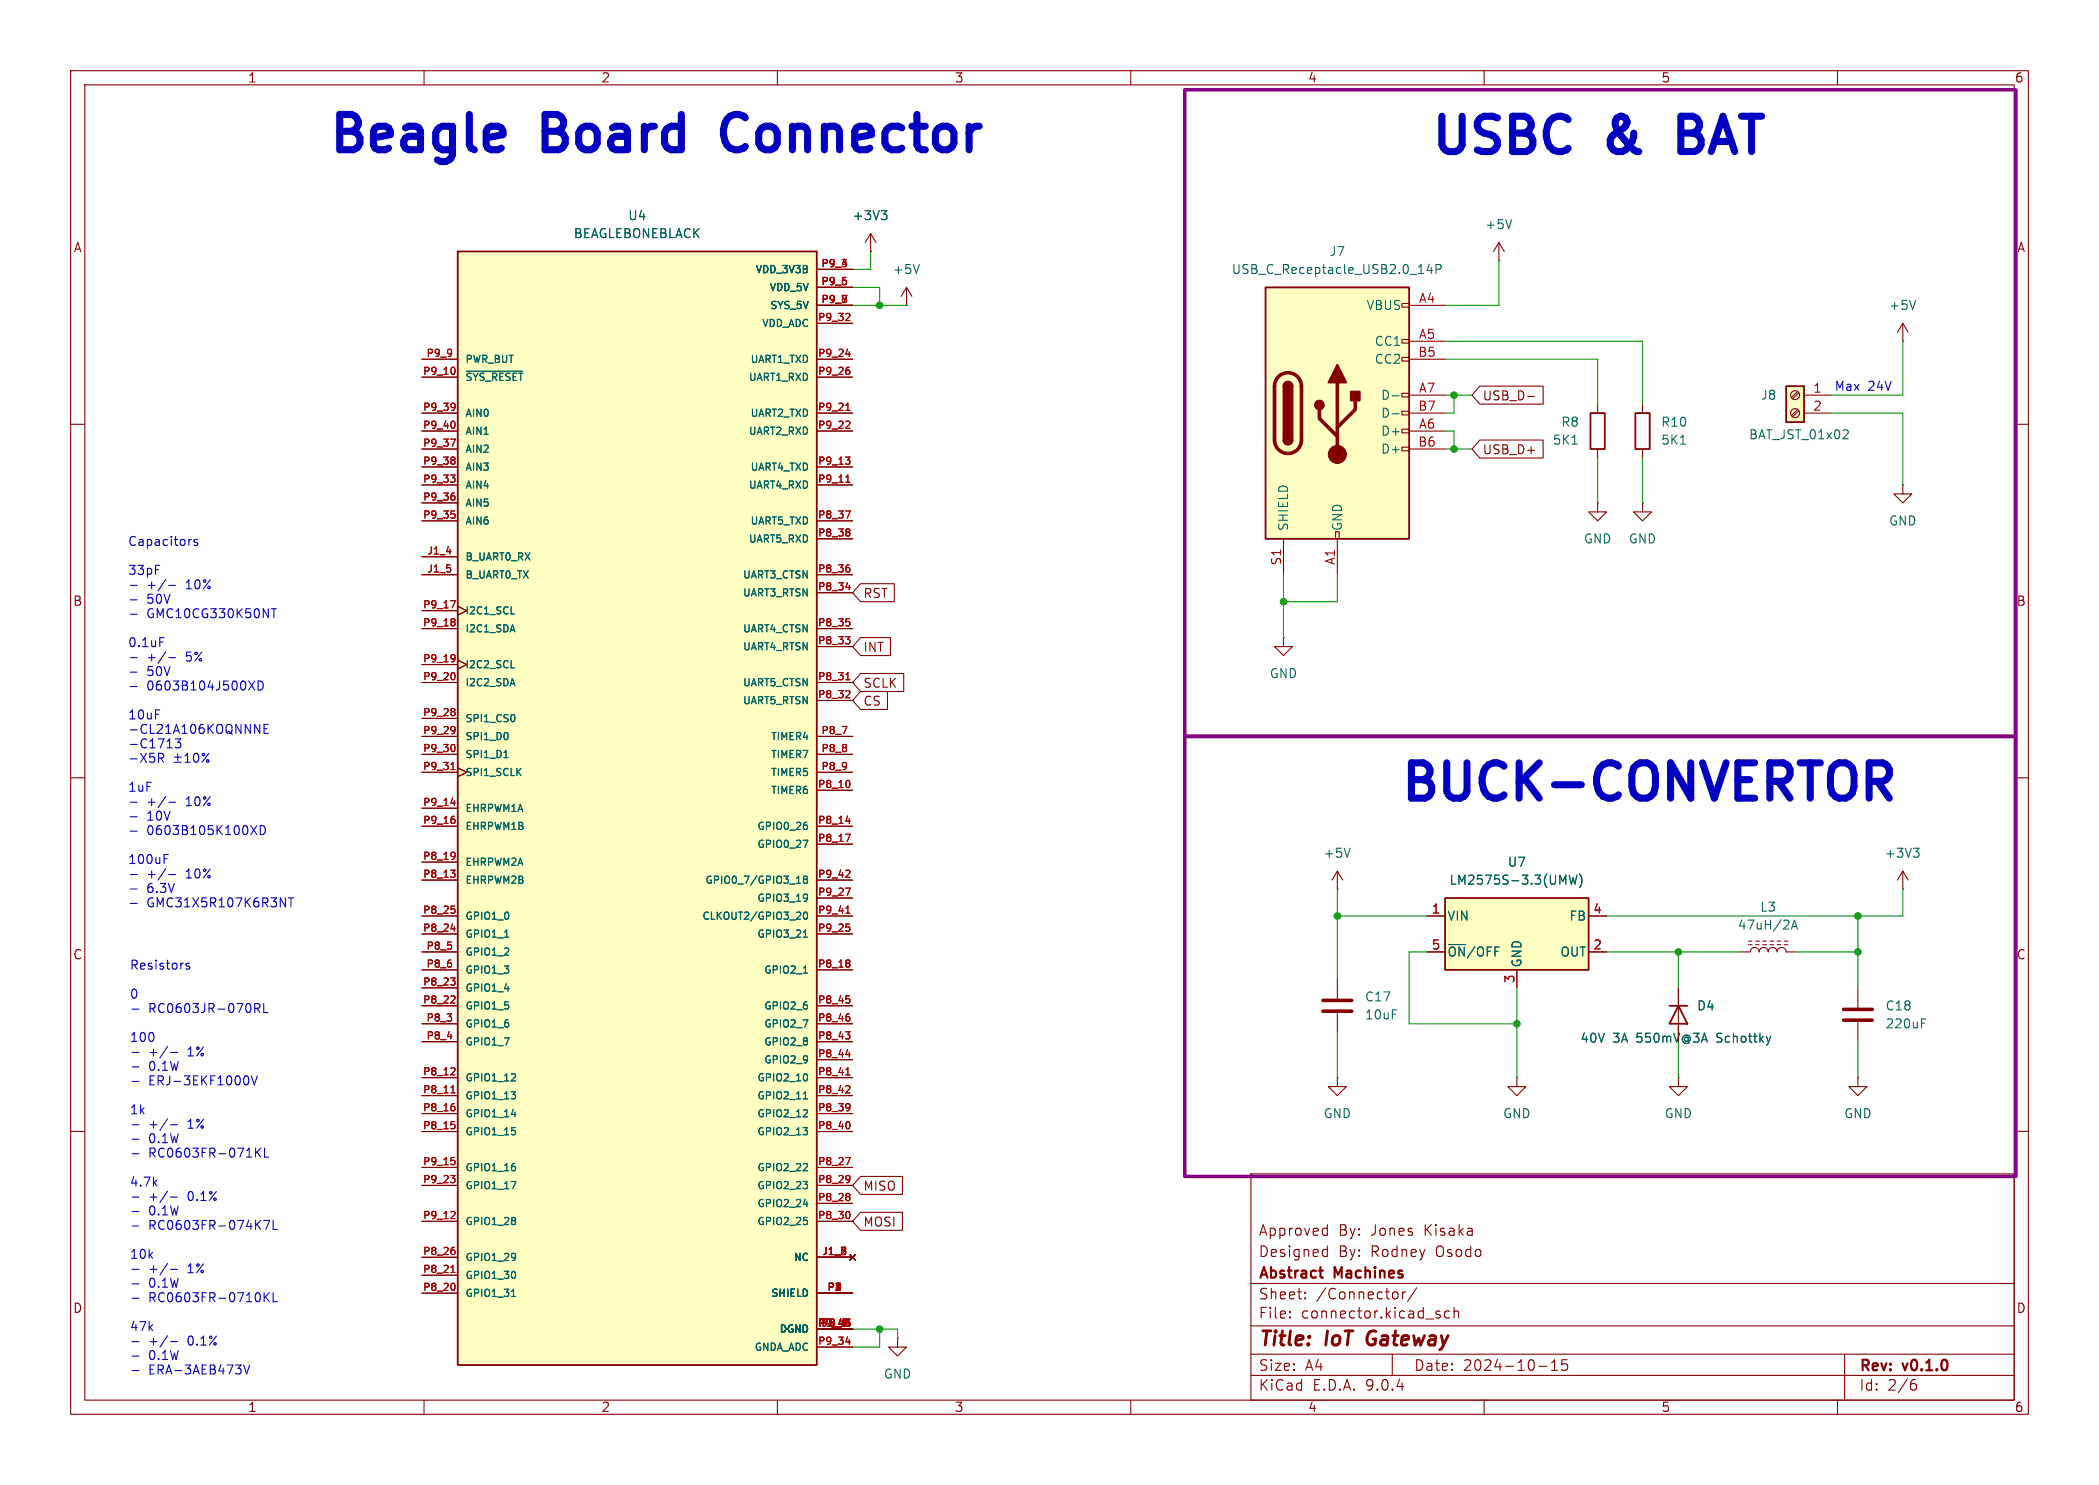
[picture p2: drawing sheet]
<svg xmlns="http://www.w3.org/2000/svg" width="297mm" height="210mm" viewBox="0 0 297 210" stroke-linecap="round" stroke-linejoin="round" font-family="sans-serif">
<defs><g id="words">
<g font-size="7" fill="#0000c2">
<text x="46.2" y="21.8">Beagle</text>
<text x="77.3" y="21.8">Board</text>
<text x="104.8" y="21.8">Connector</text>
<text x="202.2" y="22.1">USBC</text>
<text x="228" y="22.1">&amp;</text>
<text x="240" y="22.1">BAT</text>
<text x="197.9" y="113.5">BUCK-CONVERTOR</text>
</g>
<g font-size="2.8" fill="#840000">
<text x="178" y="190.9">Title:</text>
<text x="187.7" y="190.9">IoT</text>
<text x="194.3" y="190.9">Gateway</text>
</g>
<g font-size="2.1" fill="#840000">
<text x="178" y="178">Designed</text>
<text x="178" y="175">Approved</text>
<text x="189.4" y="178">By:</text>
<text x="189.4" y="175">By:</text>
<text x="194" y="178">Rodney</text>
<text x="194" y="175">Jones</text>
<text x="201.7" y="175">Kisaka</text>
<text x="203.3" y="178">Osodo</text>
<text x="178" y="184">Sheet:</text>
<text x="178" y="181.2">Abstract</text>
<text x="186.2" y="184">/Connector/</text>
<text x="188.9" y="181.2">Machines</text>
<text x="178" y="186.7">File:</text>
<text x="184.1" y="186.7">connector.kicad_sch</text>
<text x="178" y="196.9">KiCad</text>
<text x="178" y="194.1">Size:</text>
<text x="184.7" y="194.1">A4</text>
<text x="185.7" y="196.9">E.D.A.</text>
<text x="193.3" y="196.9">9.0.4</text>
<text x="200" y="194.1">Date:</text>
<text x="207" y="194.1">2024-10-15</text>
<text x="263" y="194.3">Rev:</text>
<text x="263" y="196.9">Id:</text>
<text x="267.1" y="196.9">2/6</text>
<text x="269.4" y="194.3">v0.1.0</text>
</g>
<g font-size="1.8" fill="#840000">
<text x="35" y="11.9">1</text>
<text x="85" y="11.9">2</text>
<text x="135" y="11.9">3</text>
<text x="185" y="11.9">4</text>
<text x="235" y="11.9">5</text>
<text x="285" y="11.9">6</text>
<text x="10.3" y="35.9">A</text>
<text x="285.3" y="35.9">A</text>
<text x="209.7" y="56.8">USB_D-</text>
<text x="209.7" y="64.5">USB_D+</text>
<text x="10.3" y="85.9">B</text>
<text x="122.1" y="84.8">RST</text>
<text x="285.3" y="85.9">B</text>
<text x="122.1" y="92.4">INT</text>
<text x="122.1" y="100">CS</text>
<text x="122.1" y="97.5">SCLK</text>
<text x="10.3" y="135.9">C</text>
<text x="285.3" y="135.9">C</text>
<text x="122.1" y="173.7">MOSI</text>
<text x="122.1" y="168.6">MISO</text>
<text x="10.3" y="185.9">D</text>
<text x="285.3" y="185.9">D</text>
<text x="35" y="199.9">1</text>
<text x="85" y="199.9">2</text>
<text x="135" y="199.9">3</text>
<text x="185" y="199.9">4</text>
<text x="235" y="199.9">5</text>
<text x="285" y="199.9">6</text>
</g>
<g font-size="1.8" fill="#006464">
<text x="81.1" y="33.9">BEAGLEBONEBLACK</text>
<text x="88.8" y="31.3">U4</text>
<text x="120.5" y="31.3">+3V3</text>
<text x="210.1" y="32.6">+5V</text>
<text x="126.2" y="39">+5V</text>
<text x="174.2" y="39">USB_C_Receptacle_USB2.0_14P</text>
<text x="188" y="36.4">J7</text>
<text x="193.3" y="44">VBUS</text>
<text x="267.2" y="44">+5V</text>
<text x="194.4" y="49.1">CC1</text>
<text x="194.4" y="51.7">CC2</text>
<text x="195.3" y="56.7">D-</text>
<text x="195.3" y="59.3">D-</text>
<text x="249.1" y="56.7">J8</text>
<text x="195.3" y="61.8">D+</text>
<text x="195.3" y="64.4">D+</text>
<text x="219.6" y="63.1">5K1</text>
<text x="220.8" y="60.6">R8</text>
<text x="235" y="60.6">R10</text>
<text x="235" y="63.1">5K1</text>
<text x="247.4" y="62.3">BAT_JST_01x02</text>
<text x="182.5" y="75.2" transform="rotate(-90 182.5 75.2)">SHIELD</text>
<text x="190.1" y="75.2" transform="rotate(-90 190.1 75.2)">GND</text>
<text x="224" y="77.1">GND</text>
<text x="230.4" y="77.1">GND</text>
<text x="267.2" y="74.5">GND</text>
<text x="179.6" y="96.1">GND</text>
<text x="187.2" y="121.5">+5V</text>
<text x="205" y="125.3">LM2575S-3.3(UMW)</text>
<text x="213.3" y="122.8">U7</text>
<text x="266.6" y="121.5">+3V3</text>
<text x="204.7" y="130.4">VIN</text>
<text x="222" y="130.4">FB</text>
<text x="245.8" y="131.7">47uH/2A</text>
<text x="249" y="129.1">L3</text>
<text x="204.7" y="135.5">~{ON}/OFF</text>
<text x="215.5" y="136.9" transform="rotate(-90 215.5 136.9)">GND</text>
<text x="220.7" y="135.5">OUT</text>
<text x="193" y="141.8">C17</text>
<text x="240" y="143.1">D4</text>
<text x="266.7" y="143.1">C18</text>
<text x="193" y="144.4">10uF</text>
<text x="223.5" y="147.7">40V</text>
<text x="228.2" y="147.7">3A</text>
<text x="231.7" y="147.7">550mV@3A</text>
<text x="243.2" y="147.7">Schottky</text>
<text x="266.7" y="145.6">220uF</text>
<text x="187.2" y="158.3">GND</text>
<text x="212.6" y="158.3">GND</text>
<text x="235.5" y="158.3">GND</text>
<text x="260.9" y="158.3">GND</text>
<text x="125" y="195.2">GND</text>
</g>
<g font-size="1.8" fill="#a90000">
<text x="200.7" y="42.9">A4</text>
<text x="200.6" y="50.5">B5</text>
<text x="200.7" y="48">A5</text>
<text x="200.6" y="58.2">B7</text>
<text x="200.7" y="55.6">A7</text>
<text x="256.5" y="55.6">1</text>
<text x="256.5" y="58.2">2</text>
<text x="200.6" y="63.2">B6</text>
<text x="200.7" y="60.7">A6</text>
<text x="181.4" y="80.1" transform="rotate(-90 181.4 80.1)">S1</text>
<text x="189" y="80" transform="rotate(-90 189 80)">A1</text>
<text x="202.5" y="129.3">1</text>
<text x="225.4" y="129.3">4</text>
<text x="202.5" y="134.4">5</text>
<text x="225.4" y="134.4">2</text>
<text x="214.4" y="139.1" transform="rotate(-90 214.4 139.1)">3</text>
</g>
<g font-size="1.8" fill="#0000c2">
<text x="259.5" y="55.5">Max</text>
<text x="264.3" y="55.5">24V</text>
<text x="18" y="77.4">Capacitors</text>
<text x="18" y="81.5">33pF</text>
<text x="20.8" y="83.6">+/-</text>
<text x="26.4" y="83.6">10%</text>
<text x="20.8" y="85.6">50V</text>
<text x="20.8" y="87.6">GMC10CG330K50NT</text>
<text x="18" y="91.7">0.1uF</text>
<text x="20.8" y="93.8">+/-</text>
<text x="20.8" y="95.8">50V</text>
<text x="26.4" y="93.8">5%</text>
<text x="18" y="102">10uF</text>
<text x="20.8" y="97.9">0603B104J500XD</text>
<text x="18" y="104">-CL21A106KOQNNNE</text>
<text x="18" y="106">-C1713</text>
<text x="18" y="108.1">-X5R</text>
<text x="18" y="112.2">1uF</text>
<text x="20.8" y="114.2">+/-</text>
<text x="20.8" y="116.3">10V</text>
<text x="20.8" y="118.3">0603B105K100XD</text>
<text x="26.4" y="114.2">10%</text>
<text x="18" y="122.4">100uF</text>
<text x="20.8" y="124.4">+/-</text>
<text x="26.4" y="124.4">10%</text>
<text x="20.8" y="126.5">6.3V</text>
<text x="20.8" y="128.5">GMC31X5R107K6R3NT</text>
<text x="18.3" y="137.3">Resistors</text>
<text x="18.3" y="141.4">0</text>
<text x="21" y="143.5">RC0603JR-070RL</text>
<text x="18.3" y="147.6">100</text>
<text x="21" y="149.6">+/-</text>
<text x="26.7" y="149.6">1%</text>
<text x="21" y="151.7">0.1W</text>
<text x="21" y="153.7">ERJ-3EKF1000V</text>
<text x="18.3" y="157.8">1k</text>
<text x="21" y="159.8">+/-</text>
<text x="21" y="161.9">0.1W</text>
<text x="26.7" y="159.8">1%</text>
<text x="21" y="163.9">RC0603FR-071KL</text>
<text x="18.3" y="168">4.7k</text>
<text x="21" y="170.1">+/-</text>
<text x="21" y="172.1">0.1W</text>
<text x="26.7" y="170.1">0.1%</text>
<text x="18.3" y="178.2">10k</text>
<text x="21" y="174.1">RC0603FR-074K7L</text>
<text x="21" y="180.3">+/-</text>
<text x="21" y="182.3">0.1W</text>
<text x="21" y="184.4">RC0603FR-0710KL</text>
<text x="26.7" y="180.3">1%</text>
<text x="18.3" y="188.5">47k</text>
<text x="21" y="190.5">+/-</text>
<text x="26.7" y="190.5">0.1%</text>
<text x="21" y="192.5">0.1W</text>
<text x="21" y="194.6">ERA-3AEB473V</text>
</g>
<g font-size="1.4" fill="#006464">
<text x="106.8" y="38.8">VDD_3V3B</text>
<text x="108.8" y="41.4">VDD_5V</text>
<text x="107.7" y="46.5">VDD_ADC</text>
<text x="108.9" y="43.9">SYS_5V</text>
<text x="65.8" y="51.5">PWR_BUT</text>
<text x="106.1" y="51.5">UART1_TXD</text>
<text x="65.8" y="54.1">~{SYS_RESET}</text>
<text x="65.8" y="59.2">AIN0</text>
<text x="105.8" y="54.1">UART1_RXD</text>
<text x="106.1" y="59.2">UART2_TXD</text>
<text x="65.8" y="61.7">AIN1</text>
<text x="65.8" y="64.2">AIN2</text>
<text x="105.8" y="61.7">UART2_RXD</text>
<text x="65.8" y="66.8">AIN3</text>
<text x="65.8" y="69.3">AIN4</text>
<text x="65.8" y="71.9">AIN5</text>
<text x="105.8" y="69.3">UART4_RXD</text>
<text x="106.1" y="66.8">UART4_TXD</text>
<text x="65.8" y="74.4">AIN6</text>
<text x="105.8" y="76.9">UART5_RXD</text>
<text x="106.1" y="74.4">UART5_TXD</text>
<text x="65.8" y="79.5">B_UART0_RX</text>
<text x="65.8" y="82">B_UART0_TX</text>
<text x="105" y="82">UART3_CTSN</text>
<text x="65.8" y="87.1">I2C1_SCL</text>
<text x="65.8" y="89.6">I2C1_SDA</text>
<text x="105" y="84.6">UART3_RTSN</text>
<text x="105" y="89.6">UART4_CTSN</text>
<text x="65.8" y="94.7">I2C2_SCL</text>
<text x="105" y="92.2">UART4_RTSN</text>
<text x="65.8" y="97.3">I2C2_SDA</text>
<text x="105" y="97.3">UART5_CTSN</text>
<text x="105" y="99.8">UART5_RTSN</text>
<text x="65.8" y="102.3">SPI1_CS0</text>
<text x="65.8" y="104.9">SPI1_D0</text>
<text x="65.8" y="107.4">SPI1_D1</text>
<text x="109" y="104.9">TIMER4</text>
<text x="109" y="107.4">TIMER7</text>
<text x="65.8" y="110">SPI1_SCLK</text>
<text x="109" y="110">TIMER5</text>
<text x="109" y="112.5">TIMER6</text>
<text x="65.8" y="115">EHRPWM1A</text>
<text x="65.8" y="117.6">EHRPWM1B</text>
<text x="107" y="117.6">GPIO0_26</text>
<text x="65.8" y="122.7">EHRPWM2A</text>
<text x="65.8" y="125.2">EHRPWM2B</text>
<text x="99.7" y="125.2">GPIO0_7/GPIO3_18</text>
<text x="107" y="120.1">GPIO0_27</text>
<text x="65.8" y="130.3">GPIO1_0</text>
<text x="99.3" y="130.3">CLKOUT2/GPIO3_20</text>
<text x="107" y="127.7">GPIO3_19</text>
<text x="65.8" y="132.8">GPIO1_1</text>
<text x="65.8" y="135.4">GPIO1_2</text>
<text x="65.8" y="137.9">GPIO1_3</text>
<text x="107" y="132.8">GPIO3_21</text>
<text x="108" y="137.9">GPIO2_1</text>
<text x="65.8" y="140.4">GPIO1_4</text>
<text x="65.8" y="143">GPIO1_5</text>
<text x="108" y="143">GPIO2_6</text>
<text x="65.8" y="145.5">GPIO1_6</text>
<text x="65.8" y="148.1">GPIO1_7</text>
<text x="108" y="145.5">GPIO2_7</text>
<text x="108" y="148.1">GPIO2_8</text>
<text x="65.8" y="153.1">GPIO1_12</text>
<text x="65.8" y="155.7">GPIO1_13</text>
<text x="107" y="153.1">GPIO2_10</text>
<text x="107" y="155.7">GPIO2_11</text>
<text x="108" y="150.6">GPIO2_9</text>
<text x="65.8" y="158.2">GPIO1_14</text>
<text x="65.8" y="160.8">GPIO1_15</text>
<text x="107" y="158.2">GPIO2_12</text>
<text x="107" y="160.8">GPIO2_13</text>
<text x="65.8" y="165.8">GPIO1_16</text>
<text x="107" y="165.8">GPIO2_22</text>
<text x="65.8" y="168.4">GPIO1_17</text>
<text x="65.8" y="173.5">GPIO1_28</text>
<text x="107" y="168.4">GPIO2_23</text>
<text x="107" y="170.9">GPIO2_24</text>
<text x="107" y="173.5">GPIO2_25</text>
<text x="65.8" y="178.5">GPIO1_29</text>
<text x="112.2" y="178.5">NC</text>
<text x="65.8" y="181.1">GPIO1_30</text>
<text x="65.8" y="183.6">GPIO1_31</text>
<text x="109" y="183.6">SHIELD</text>
<text x="106.7" y="191.2">GNDA_ADC</text>
<text x="110.2" y="188.7">DGND</text>
</g>
<g font-size="1.4" fill="#a90000">
<text x="116.1" y="37.8">P9_3</text>
<text x="116.1" y="40.4">P9_5</text>
<text x="118.6" y="37.8">4</text>
<text x="118.6" y="40.4">6</text>
<text x="115.6" y="45.5">P9_32</text>
<text x="116.1" y="42.9">P9_7</text>
<text x="118.6" y="42.9">8</text>
<text x="59.8" y="53.1">P9_10</text>
<text x="60.2" y="50.5">P9_9</text>
<text x="115.6" y="50.5">P9_24</text>
<text x="115.6" y="53.1">P9_26</text>
<text x="59.8" y="58.2">P9_39</text>
<text x="115.6" y="58.2">P9_21</text>
<text x="59.8" y="60.7">P9_40</text>
<text x="59.8" y="63.2">P9_37</text>
<text x="59.8" y="65.8">P9_38</text>
<text x="115.6" y="60.7">P9_22</text>
<text x="115.6" y="65.8">P9_13</text>
<text x="59.8" y="68.3">P9_33</text>
<text x="59.8" y="70.9">P9_36</text>
<text x="115.6" y="68.3">P9_11</text>
<text x="59.8" y="73.4">P9_35</text>
<text x="115.6" y="73.4">P8_37</text>
<text x="115.6" y="75.9">P8_38</text>
<text x="60.4" y="78.5">J1_4</text>
<text x="60.4" y="81">J1_5</text>
<text x="115.6" y="81">P8_36</text>
<text x="115.6" y="83.6">P8_34</text>
<text x="59.8" y="86.1">P9_17</text>
<text x="59.8" y="88.6">P9_18</text>
<text x="115.6" y="88.6">P8_35</text>
<text x="59.8" y="93.7">P9_19</text>
<text x="115.6" y="91.2">P8_33</text>
<text x="59.8" y="96.3">P9_20</text>
<text x="59.8" y="101.3">P9_28</text>
<text x="115.6" y="96.3">P8_31</text>
<text x="115.6" y="98.8">P8_32</text>
<text x="59.8" y="103.9">P9_29</text>
<text x="59.8" y="106.4">P9_30</text>
<text x="116.1" y="103.9">P8_7</text>
<text x="116.1" y="106.4">P8_8</text>
<text x="59.8" y="109">P9_31</text>
<text x="115.6" y="111.5">P8_10</text>
<text x="116.1" y="109">P8_9</text>
<text x="59.8" y="114">P9_14</text>
<text x="59.8" y="116.6">P9_16</text>
<text x="115.6" y="116.6">P8_14</text>
<text x="115.6" y="119.1">P8_17</text>
<text x="59.8" y="121.7">P8_19</text>
<text x="59.8" y="124.2">P8_13</text>
<text x="115.6" y="124.2">P9_42</text>
<text x="59.8" y="129.3">P8_25</text>
<text x="59.8" y="131.8">P8_24</text>
<text x="115.6" y="126.7">P9_27</text>
<text x="115.6" y="129.3">P9_41</text>
<text x="115.6" y="131.8">P9_25</text>
<text x="60.2" y="134.4">P8_5</text>
<text x="60.2" y="136.9">P8_6</text>
<text x="115.6" y="136.9">P8_18</text>
<text x="59.8" y="139.4">P8_23</text>
<text x="59.8" y="142">P8_22</text>
<text x="115.6" y="142">P8_45</text>
<text x="60.2" y="144.5">P8_3</text>
<text x="60.2" y="147.1">P8_4</text>
<text x="115.6" y="144.5">P8_46</text>
<text x="115.6" y="147.1">P8_43</text>
<text x="115.6" y="149.6">P8_44</text>
<text x="59.8" y="152.1">P8_12</text>
<text x="59.8" y="154.7">P8_11</text>
<text x="115.6" y="152.1">P8_41</text>
<text x="115.6" y="154.7">P8_42</text>
<text x="59.8" y="157.2">P8_16</text>
<text x="59.8" y="159.8">P8_15</text>
<text x="115.6" y="157.2">P8_39</text>
<text x="115.6" y="159.8">P8_40</text>
<text x="59.8" y="164.8">P9_15</text>
<text x="59.8" y="167.4">P9_23</text>
<text x="115.6" y="164.8">P8_27</text>
<text x="115.6" y="167.4">P8_29</text>
<text x="59.8" y="172.5">P9_12</text>
<text x="115.6" y="169.9">P8_28</text>
<text x="115.6" y="172.5">P8_30</text>
<text x="59.8" y="177.5">P8_26</text>
<text x="116.2" y="177.5">J1_2</text>
<text x="118.5" y="177.5">6</text>
<text x="59.8" y="180.1">P8_21</text>
<text x="59.8" y="182.6">P8_20</text>
<text x="117" y="182.6">P1</text>
<text x="117.9" y="182.6">2</text>
<text x="115.6" y="190.2">P9_34</text>
<text x="116.2" y="187.7">J1_14</text>
<text x="116.2" y="187.7">J1_15</text>
<text x="117.1" y="187.7">9</text>
<text x="118.6" y="187.7">2</text>
</g>
</g></defs>
<g fill="none" stroke="#840000" stroke-width=".15">
<path d="M10 10h277v190h-277zM12 12h273v186h-273zM60 10v2M110 10v2M160 10v2M210 10v2M260 10v2M123.2 35.6h.1M123.2 33l-.8 1.3M123.2 33l.8 1.3M123.2 33v2.6M128.3 43.2h.1"/>
<path d="M128.3 40.6l.7 1.3M128.3 40.6l-.8 1.3M128.3 40.6v2.6M10 60h2M285 60h2M10 110h2M285 110h2M246.4 134.6h1.2a.64 .64 0 0 1 .7-.6 .64 .64 0 0 1 .6 .6 .64 .64 0 0 1 .7-.6 .64 .64 0 0 1 .6 .6 .64 .64 0 0 1 .6-.6 .64 .64 0 0 1 .7 .6 .64 .64 0 0 1 .6-.6 .64 .64 0 0 1 .6 .6h1.3M247.4 133.6h.5M247.4 133.1h.5M248.4 133.6h.5M248.4 133.1h.5"/>
<path d="M249.4 133.6h.5M249.4 133.1h.5M250.4 133.6h.6M250.4 133.1h.6M251.5 133.6h.5M251.5 133.1h.5M252.5 133.6h.5M252.5 133.1h.5M10 160h2M177 166h108v32h-108zM187.4 176.7l.4 .1M187.4 173.7l.4 .1"/>
<path d="M187.8 173.2v1.5M187.8 176.2v1.5M187.8 177.6l-.4 .1M187.8 174.6l-.4 .1M285 160h2M60 198v2M110 198v2M160 198v2M177 194.5h108M177 191.5h108M177 187.5h108M177 181.5h108"/>
<path d="M182.5 186.3h.1l-.1 .1M182.5 186.3v.1M182.5 185.5v.1M182.5 185.5h.1l-.1 .1M184.7 183.6v.1M184.7 183.6h-.1l.1 .1M184.7 182.8v.1M184.7 182.8h-.1l.1 .1M197 191.5v3M197.7 182.8l.1 .2-.1 .6M198.5 182.7v1M198.9 182.7l-.3 .1-.1 .2"/>
<path d="M200.5 182.1l-1.3 2M203.6 185.9l.2 .2-.1 .2-.1 .1M203.6 185.4l.1 .1M205.1 185.5l-.4-.1-.3 .3v.4l.1 .2 .2 .1 .4-.1M205.7 185.5a.37 .37 0 0 1 .7 .1v.8M205.7 184.9v1.5M210 198v2M217.7 193.2h1.2M219.5 193.8h.9M219.5 192.7l.5-.4v1.5M221.7 192.3h-.7v.7l.2-.1h.5l.1 .3-.1 .5-.2 .1h-.3l-.2-.1M260 198v2"/>
<path d="M261 191.5v6.5M270.6 195.7h.4l.2 .3-.1 .5-.2 .1h-.3M271 195.1l-.4 .1"/>
</g>
<path d="M193.7 188.5a1.27 1.27 0 0 0 0 1.6" fill="none" stroke="#840000" stroke-width=".4"/>
<path d="M186.6 179.7h.6M187.1 180.7h.1" fill="none" stroke="#840000" stroke-width=".3"/>
<path d="M124.7 29.8h.8l-.4 .5M125.2 30.3l.3 .2v.3l-.3 .3M130.1 37.4l-.4 1.3M253.5 131.4l.4-1.3 .4 1.3M253.6 131h.6" fill="none" stroke="#006464" stroke-width=".15"/>
<path d="M64.8 35.6h50.8v157.4h-50.8z" fill="#ffffc2"/>
<path d="M64.8 35.6h50.8v157.4h-50.8zM236.2 142.2h2.6M237.5 142.2l1.3 2.6h-2.6z" fill="none" stroke="#840000" stroke-width=".25"/>
<g fill="none" stroke="#840000" stroke-width=".15">
<path d="M115.6 38.1h5M59.7 50.8h5.1M59.7 53.3h5.1M59.7 58.4h5.1M115.6 50.8h5M115.6 53.3h5M115.6 58.4h5M115.6 40.6h5M115.6 43.2h5M115.6 45.7h5M59.7 61h5.1M59.7 63.5h5.1"/>
<path d="M59.7 66h5.1M59.7 68.6h5.1M59.7 71.1h5.1M59.7 73.7h5.1M59.7 78.7h5.1M115.6 61h5M115.6 66h5M115.6 68.6h5M115.6 73.7h5M115.6 76.2h5M59.7 81.3h5.1M59.7 86.4h5.1"/>
<path d="M59.7 88.9h5.1M59.7 94h5.1M59.7 96.5h5.1M64.8 85.7l1.2 .7-1.2 .6M64.8 93.3l1.2 .7-1.2 .6M115.6 81.3h5M115.6 88.9h5M115.6 96.5h5M115.6 83.8h5M115.6 91.4h5M115.6 99.1h5M59.7 101.6h5.1"/>
<path d="M59.7 104.1h5.1M59.7 106.7h5.1M59.7 109.2h5.1M59.7 114.3h5.1M59.7 116.8h5.1M64.8 108.6l1.2 .6-1.2 .7M115.6 104.1h5M115.6 106.7h5M115.6 109.2h5M115.6 116.8h5M115.6 111.8h5M115.6 119.4h5"/>
<path d="M59.7 121.9h5.1M59.7 124.5h5.1M59.7 129.5h5.1M59.7 132.1h5.1M59.7 134.6h5.1M59.7 137.2h5.1M59.7 139.7h5.1M115.6 124.5h5M115.6 129.5h5M115.6 132.1h5M115.6 137.2h5M115.6 127h5"/>
<path d="M189.2 125.7h.1M189.2 123.2l-.7 1.3M189.2 123.2l.8 1.3M189.2 123.2v2.5M189.2 138.4v2.8M237.5 139.7v7.6M262.9 139.7v2.8M269.2 125.7h.1M269.2 123.2l-.7 1.3M269.2 123.2l.8 1.3M269.2 123.2v2.5M59.7 142.2h5.1"/>
<path d="M59.7 144.8h5.1M59.7 147.3h5.1M59.7 152.4h5.1M59.7 154.9h5.1M59.7 157.5h5.1M115.6 142.2h5M115.6 144.8h5M115.6 147.3h5M115.6 152.4h5M115.6 154.9h5M115.6 157.5h5M115.6 149.9h5"/>
<path d="M189.2 152.4v1.3h1.3l-1.3 1.2-1.2-1.2h1.2M189.2 152.4h.1M189.2 143.3v2.8M214.6 152.4v1.3h1.3l-1.3 1.2-1.2-1.2h1.2M214.6 152.4h.1M237.5 152.4v1.3h1.3l-1.3 1.2-1.3-1.2h1.3M237.5 152.4h.1M262.9 152.4v1.3h1.3l-1.3 1.2-1.3-1.2h1.3M262.9 152.4h.1M262.9 144.5v2.8M59.7 160h5.1M59.7 165.1h5.1"/>
<path d="M59.7 167.6h5.1M59.7 172.7h5.1M59.7 177.8h5.1M115.6 160h5M115.6 165.1h5M115.6 167.6h5M115.6 172.7h5M115.6 177.8h5M115.6 170.2h5M120.3 177.4l.7 .8M121 177.4l-.7 .8M59.7 180.3h5.1"/>
<path d="M59.7 182.9h5.1M115.6 182.9h5M115.6 188h5M115.6 190.5h5"/>
</g>
<g fill="none" stroke="#006464" stroke-width=".15">
<path d="M66 52.5h8M72.3 86.8h.5M72.3 94.4h.5M71.3 107.1h.6M72.8 101.2v.7M113.6 118.8h.7l-.4 1M114.2 116.7l.1 .2-.1 .4M191 120l-.4 1.2M270.8 120h.7l-.4 .4M71.4 132.5h.6M112.7 124.9h.6M113.7 132.5h.6"/>
<path d="M113.7 137.6h.6M113.8 129.1l.1-.1a.54 .54 0 0 1 .4 .5 .54 .54 0 0 1-.4 .5l-.1-.1-.1-.3zM113.9 124.3l-.2-.2 .2-.2 .3 .1 .1 .1-.2 .2M113.9 124.3l-.2 .2v.3l.2 .1h.3l.1-.2-.1-.3-.1-.1M113.9 124.3h.2M113.9 131.7l.1-.2v1M114.2 126.5a.86 .86 0 0 1-.1 .9M114.3 126.9l-.1 .1M271.3 120.4l.2 .3v.3l-.2 .2M72.3 154.4h.6l-.3 .4M72.4 157.6h.6M72.9 151.9v.1v.3l-.6 .6h.6"/>
<path d="M72.9 154.9v.4M72.9 159.9v.5M113.6 159.5h.7l-.4 .4M113.7 155.4h.6M113.9 154.5l.1-.1v1M114.1 156.9l.2 .2-.1 .3-.6 .5h.7M114.2 151.9l.1 .3-.1 .6M114.2 159.9l.1 .1-.1 .4M271.9 144.7h.4M271.9 144.1h.6M72.3 167.1h.7l-.4 1M72.9 165v.5"/>
<path d="M72.9 172.3v.2M72.9 172.7v.4M72.9 177.3v.7M72.9 180v.6M72.9 177.7v.1M113.6 167.1h.7l-.4 .4M113.7 170.3h.6M113.7 172.2h.5M114.1 164.5l.2 .2-.1 .3-.6 .6h.7M114.2 167.5l.1 .2-.1 .4M114.2 172.6l.1 .1-.1 .4M72.4 183.3h.5"/>
</g>
<g fill="none" stroke="#a90000" stroke-width=".15">
<path d="M64.2 57l.1 .1a.86 .86 0 0 1-.1 .8M64.3 52l.1 .3-.1 .6M64.3 59.7l.1 .2-.1 .6M64.4 57.5l-.2 .1M119.7 50.1h.6M119.7 58h.6M119.9 57.2l.1-.2v1M120.1 44.3l.2 .2-.1 .3-.6 .5h.7M120.1 59.6l.2 .2-.1 .2-.6 .6h.7M120.2 52.4l.1 .1-.1 .4M63.8 62.1h.6l-.4 1M63.8 67.2h.6l-.4 .4"/>
<path d="M63.9 72.3h.4M64.2 72.6l.2 .2v.3l-.2 .2M64.3 64.7l.1 .1-.1 .2M64.3 65.1l.1 .2-.1 .3M64.3 67.6l.1 .2-.1 .3M64.3 70.2l.1 .1-.1 .4M119.6 72.3h.7l-.4 1M119.6 64.6h.7l-.4 .4M119.7 68.2h.6M119.9 67.3l.1-.1v1M120.2 65.1l.1 .1-.1 .4M120.2 74.8l.1 .2-.1 .2"/>
<path d="M120.2 75.3l.1 .1-.1 .4M63.8 85h.6l-.4 1M64.2 92.6l.1 .1a.86 .86 0 0 1-.1 .8M64.3 87.5l.1 .2-.1 .2M64.3 88l.1 .1-.1 .4M64.3 95.2l.1 .3-.1 .5M64.4 93l-.2 .2M119.6 90h.7l-.4 .4M119.7 83.1h.6M119.7 96.1h.6M119.7 87.5h.5M119.9 95.3l.1-.2v1"/>
<path d="M120.1 87.9l.2 .2v.2l-.2 .2M120.1 97.7l.2 .2-.1 .2-.6 .6h.7M120.2 80.3l.1 .2-.1 .3M120.2 90.5l.1 .1-.1 .4M63.8 108.8h.6M63.8 113.6h.6M64 108l.1-.2v1M64.2 102.7l.1 .1a.86 .86 0 0 1-.1 .9M64.3 100.2l.1 .2-.1 .2M64.3 100.7l.1 .1-.1 .4M64.3 105.4l.1 .3-.1 .5M64.3 115.9l.1 .1-.1 .4"/>
<path d="M64.4 103.2l-.2 .2M119.6 118h.7l-.4 1M119.7 116.1h.6M120.2 110.5l.1 .2-.1 .6M63.8 123.1h.6l-.4 .3M63.8 138.3h.6l-.4 .4M63.8 131.4h.6M63.9 128.1h.4M64.2 120.5l.1 .1a.86 .86 0 0 1-.1 .8M64.2 128.5l.2 .2v.3l-.2 .2M64.3 123.5l.1 .1-.1 .4M64.3 138.7l.1 .2-.1 .4"/>
<path d="M64.4 121l-.2 .1M119.6 125.6h.7l-.4 1M119.7 129.2h.6M119.7 130.7h.5M119.9 128.3l.1-.2v1.1M120.1 123.1l.2 .2-.1 .2-.6 .6h.7M120.1 131.1l.2 .2v.2l-.2 .2M120.2 135.8l.1 .2-.1 .1M120.2 136.2l.1 .2-.1 .3M63.8 154.6h.6M63.9 158.6h.4M64 153.7l.1-.2v1.1"/>
<path d="M64.2 140.8l.2 .2-.1 .3-.5 .6h.6M64.2 151l.2 .2-.1 .2-.5 .6h.6M64.2 159l.2 .2v.2l-.2 .2M64.3 156.5l.1 .2-.1 .3M119.6 145.9h.7l-.4 .4M119.7 152h.6M119.7 149.1h.6M119.7 140.8h.5M119.9 151.1l.1-.1v1M120.1 153.5l.2 .2-.1 .3-.6 .6h.7M120.1 141.2l.2 .2v.3l-.2 .2M120.1 156.1l.1 .1a.86 .86 0 0 1-.1 .8"/>
<path d="M120.2 143.8l.1 .2-.1 .3M120.2 146.4l.1 .1-.1 .4M120.2 158.7l.1 .3-.1 .5M120.3 156.5l-.2 .2M63.8 166.2h.6l-.4 .4M63.8 180h.6M63.9 163.7h.4M64 179.1l.1-.2v1.1M64.2 164.1l.2 .2v.2l-.2 .2M64.2 171.3l.2 .2-.1 .3-.5 .5h.6M64.3 166.7l.1 .1-.1 .4M64.3 176.8l.1 .2-.1 .4"/>
<path d="M119.6 163.7h.7l-.4 1M120.1 166.2l.1 .1a.86 .86 0 0 1-.1 .9M120.2 168.8l.1 .2-.1 .2M120.2 169.3l.1 .1-.1 .3M120.2 171.4l.1 .3-.1 .5M120.3 166.7l-.2 .2M64.3 181.6l.1 .3-.1 .5M119.6 186.6h.7l-.4 .3M119.7 187.2h.6M119.7 189.8h.6M120.2 187l.1 .1-.1 .4"/>
</g>
<path d="M187.2 141.5h4.1M187.2 143h4.1M260.9 142.7h4M260.9 144.3h4" fill="none" stroke="#840000" stroke-width=".51"/>
<path d="M204.5 127h20.3v10.2h-20.3z" fill="#ffffc2"/>
<path d="M204.5 127h20.3v10.2h-20.3z" fill="none" stroke="#840000" stroke-width=".25"/>
<g fill="none" stroke="#840000" stroke-width=".15">
<path d="M269.2 48.3h.1M269.2 45.7l-.7 1.3M269.2 45.7l.8 1.3M269.2 45.7v2.6M269.2 68.6v1.3h1.3l-1.3 1.2-1.2-1.2h1.2M269.2 68.6h.1M181.6 90.2v1.2h1.3l-1.3 1.3-1.3-1.3h1.3M181.6 90.2h.1M201.9 129.5h2.6M201.9 134.6h2.6M214.6 137.2v2.5M224.8 129.5h2.5"/>
<path d="M224.8 134.6h2.5M127 189.2v1.3h1.3l-1.3 1.3-1.3-1.3h1.3M127 189.2h.1"/>
</g>
<path d="M271.1 42.5l-.5 1.3M222 123.8l.3 1.2 .3-.9 .2 .9 .3-1.2M223.5 123.6a1.46 1.46 0 0 1 0 1.9" fill="none" stroke="#006464" stroke-width=".15"/>
<path d="M179.1 40.6h20.3v35.6h-20.3z" fill="#ffffc2"/>
<g fill="none" stroke="#840000" stroke-width=".15">
<path d="M198.4 42.9h1v.5h-1zM198.4 48h1v.5h-1zM198.4 50.5h1v.6h-1zM198.4 55.6h1v.5h-1zM198.4 58.2h1v.5h-1zM199.4 43.2h5.1M199.4 48.3h5.1M199.4 50.8h5.1M199.4 55.9h5.1M199.4 58.4h5.1M181.6 76.2v5.1M189 75.2h.5v1h-.5z"/>
<path d="M189.2 76.2v5.1M198.4 60.7h1v.5h-1zM198.4 63.2h1v.6h-1zM199.4 61h5.1M199.4 63.5h5.1"/>
</g>
<path d="M179.1 40.6h20.3v35.6h-20.3zM181.6 54.6a.64 .64 0 0 1 .6-.6 .64 .64 0 0 1 .7 .6M181.6 62.2a.64 .64 0 0 0 .6 .7 .64 .64 0 0 0 .7-.7" fill="none" stroke="#840000" stroke-width=".25"/>
<path d="M180.9 53.3a1.9 1.9 0 0 1 2.1-.4 1.9 1.9 0 0 1 1.1 1.7v7.6a1.91 1.91 0 0 1-1.9 1.9 1.91 1.91 0 0 1-1.9-1.9v-7.6a1.9 1.9 0 0 1 .6-1.3zM186.7 57.9v1.3l2.5 2.5M189.2 54.1v10.2M191.8 56.6v1.3l-2.6 2.6" fill="none" stroke="#840000" stroke-width=".51"/>
<g fill="#840000" stroke="#840000" stroke-width=".25">
<path d="M181.6 54.6h1.3v7.6h-1.3z"/>
<path d="M181.8 54.2a.64 .64 0 0 1 .7-.2 .64 .64 0 0 1 .4 .6h-1.3z"/>
<path d="M181.6 62.2h1.3a.64 .64 0 0 1-.7 .7 .64 .64 0 0 1-.6-.7z"/>
<path d="M189.2 51.6l1.3 2.5h-2.5z"/>
<path d="M191.1 55.4h1.3v1.2h-1.3z"/>
<circle cx="186.7" cy="57.3" r=".63"/>
</g>
<circle cx="189.2" cy="64.3" r="1.27" fill="#840000" stroke="#840000" stroke-width=".15"/>
<path d="M202.2 37.3l-.3 1h.8M202.5 37.8v.9M203.2 38.1l.6-.1 .1-.2v-.3l-.2-.1h-.5v1.3M197 56h1M197 58.5h1" fill="none" stroke="#006464" stroke-width=".15"/>
<path d="M252.7 54.6h2.6v5.1h-2.6z" fill="#ffffc2"/>
<path d="M225 58.4h2.1v5.1h-2.1zM231.4 58.4h2v5.1h-2zM252.7 54.6h2.6v5.1h-2.6z" fill="none" stroke="#840000" stroke-width=".25"/>
<g fill="none" stroke="#840000" stroke-width=".15">
<path d="M115.6 38.1h5M123.2 35.6h.1M212.1 36.8h.1M212.1 34.3l-.8 1.3M212.1 34.3l.8 1.3M212.1 34.3v2.5M59.7 58.4h5.1M59.7 50.8h5.1M59.7 53.3h5.1M115.6 58.4h5M115.6 50.8h5M115.6 53.3h5"/>
<path d="M115.6 40.6h5M115.6 43.2h5M115.6 45.7h5M209.4 54.6h8.9v2.6h-8.9l-1.1-1.3zM216.2 56.1h.9M226.1 57.2v1.2M232.4 57.2v1.2M254.4 55.4l-.9 .8M254.4 57.9l-.9 .9M254.5 55.5l-.8 .9M254.5 58.1l-.8 .8M255.3 55.9h3.8"/>
<path d="M255.3 58.4h3.8M59.7 61h5.1M59.7 63.5h5.1M59.7 66h5.1M59.7 68.6h5.1M59.7 71.1h5.1M59.7 73.7h5.1M59.7 78.7h5.1M115.6 61h5M115.6 66h5M115.6 68.6h5M115.6 73.7h5"/>
<path d="M115.6 76.2h5M209.4 62.2h8.9v2.6h-8.9l-1.1-1.3zM226.1 71.1v1.3h1.2l-1.2 1.3-1.3-1.3h1.3M226.1 71.1h.1M226.1 63.5v1.3M232.4 71.1v1.3h1.3l-1.3 1.3-1.3-1.3h1.3M232.4 71.1h.1M232.4 63.5v1.3M59.7 81.3h5.1M59.7 86.4h5.1M59.7 88.9h5.1M59.7 94h5.1"/>
<path d="M59.7 96.5h5.1M64.8 85.7l1.2 .7-1.2 .6M64.8 93.3l1.2 .7-1.2 .6M115.6 81.3h5M115.6 88.9h5M115.6 96.5h5M115.6 83.8h5M115.6 91.4h5M115.6 99.1h5M121.8 90.2h4.2v2.5h-4.2l-1.2-1.3zM121.8 97.8h3.8v2.5h-3.8l-1.2-1.2zM121.8 82.5h4.7v2.6h-4.7l-1.2-1.3z"/>
<path d="M121.8 95.2h6.1v2.6h-6.1l-1.2-1.3zM59.7 101.6h5.1M59.7 104.1h5.1M59.7 106.7h5.1M59.7 109.2h5.1M59.7 114.3h5.1M59.7 116.8h5.1M64.8 108.6l1.2 .6-1.2 .7M115.6 104.1h5M115.6 106.7h5M115.6 109.2h5M115.6 116.8h5"/>
<path d="M115.6 111.8h5M115.6 119.4h5M59.7 121.9h5.1M59.7 124.5h5.1M59.7 129.5h5.1M59.7 132.1h5.1M59.7 134.6h5.1M59.7 137.2h5.1M59.7 139.7h5.1M115.6 124.5h5M115.6 129.5h5M115.6 132.1h5"/>
<path d="M115.6 137.2h5M115.6 127h5M201.9 129.5h2.6M201.9 134.6h2.6M214.6 137.2v2.5M224.8 129.5h2.5M224.8 134.6h2.5M237.5 139.7v2.5M59.7 142.2h5.1M59.7 144.8h5.1M59.7 147.3h5.1M59.7 152.4h5.1"/>
<path d="M59.7 154.9h5.1M59.7 157.5h5.1M115.6 142.2h5M115.6 144.8h5M115.6 147.3h5M115.6 152.4h5M115.6 154.9h5M115.6 157.5h5M115.6 149.9h5M237.5 144.8v2.5M59.7 160h5.1M59.7 165.1h5.1"/>
<path d="M59.7 167.6h5.1M59.7 172.7h5.1M59.7 177.8h5.1M115.6 160h5M115.6 165.1h5M115.6 167.6h5M115.6 172.7h5M115.6 177.8h5M115.6 170.2h5M120.3 177.4l.7 .8M121 177.4l-.7 .8M121.8 171.4h5.9v2.6h-5.9l-1.2-1.3z"/>
<path d="M121.8 166.4h5.9v2.5h-5.9l-1.2-1.3zM59.7 180.3h5.1M59.7 182.9h5.1M115.6 182.9h5M115.6 188h5M115.6 190.5h5"/>
<circle cx="254" cy="55.9" r=".63"/>
<circle cx="254" cy="58.4" r=".63"/>
</g>
<g fill="none" stroke="#006464" stroke-width=".15">
<path d="M124.7 29.8h.8l-.4 .5M125.2 30.3l.3 .2v.3l-.3 .3M213.9 31.1l-.4 1.2M66 52.5h8M222.4 62.8h.8M237.8 62.8h.7M261.3 60.8l.2 .2v.3l-.8 .7h.8M72.3 86.8h.5M72.3 94.4h.5M71.3 107.1h.6M72.8 101.2v.7M113.6 118.8h.7l-.4 1"/>
<path d="M114.2 116.7l.1 .2-.1 .4M71.4 132.5h.6M112.7 124.9h.6M113.7 132.5h.6M113.7 137.6h.6M113.8 129.1l.1-.1a.54 .54 0 0 1 .4 .5 .54 .54 0 0 1-.4 .5l-.1-.1-.1-.3zM113.9 124.3l-.2-.2 .2-.2 .3 .1 .1 .1-.2 .2M113.9 124.3l-.2 .2v.3l.2 .1h.3l.1-.2-.1-.3-.1-.1M113.9 124.3h.2M113.9 131.7l.1-.2v1M114.2 126.5a.86 .86 0 0 1-.1 .9M114.3 126.9l-.1 .1"/>
<path d="M222 123.8l.3 1.2 .3-.9 .2 .9 .3-1.2M223.5 123.6a1.46 1.46 0 0 1 0 1.9M72.3 154.4h.6l-.3 .4M72.4 157.6h.6M72.9 151.9v.1v.3l-.6 .6h.6M72.9 154.9v.4M72.9 159.9v.5M113.6 159.5h.7l-.4 .4M113.7 155.4h.6M113.9 154.5l.1-.1v1M114.1 156.9l.2 .2-.1 .3-.6 .5h.7M114.2 151.9l.1 .3-.1 .6"/>
<path d="M114.2 159.9l.1 .1-.1 .4M72.3 167.1h.7l-.4 1M72.9 165v.5M72.9 172.3v.2M72.9 172.7v.4M72.9 177.3v.7M72.9 180v.6M72.9 177.7v.1M113.6 167.1h.7l-.4 .4M113.7 170.3h.6M113.7 172.2h.5M114.1 164.5l.2 .2-.1 .3-.6 .6h.7"/>
<path d="M114.2 167.5l.1 .2-.1 .4M114.2 172.6l.1 .1-.1 .4M72.4 183.3h.5"/>
</g>
<g fill="none" stroke="#009600" stroke-width=".15">
<path d="M123.2 35.6v2.5h-2.6M212.1 36.8v6.4h-7.6M120.6 43.2h7.7M120.6 40.6h3.9v2.6M204.5 50.8h21.6v6.4M204.5 48.3h27.9v8.9M204.5 55.9h3.8M205.7 55.9v2.5h-1.2M259.1 58.4h10.1v10.2M269.2 48.3v7.6h-10.1M204.5 61h1.2v2.5M204.5 63.5h3.8"/>
<path d="M226.1 64.8v6.3M232.4 64.8v6.3M181.6 81.3v8.9M189.2 81.3v3.8h-7.6M189.2 125.7v12.7M189.2 129.5h12.7M201.9 134.6h-2.5v10.2h15.2M214.6 139.7v12.7M227.3 134.6h19.1M237.5 134.6v5.1M254 134.6h8.9M262.9 129.5v10.2"/>
<path d="M269.2 125.7v3.8h-41.9M189.2 146.1v6.3M237.5 147.3v5.1M262.9 147.3v5.1M120.6 188h6.4v1.2M124.5 188v2.5h-3.9"/>
</g>
<path d="M102.8 16.9a3.5 3.5 0 0 0 0 3.6M237.8 18.8h1.7M239.5 16.4h-1.7v5h1.9M265.7 110.5l1.6 2.4M266.9 108.1a1.36 1.36 0 0 1 0 2.2" fill="none" stroke="#0000c2" stroke-width="1"/>
<g fill="none" stroke="#0000c2" stroke-width=".15">
<path d="M27 76.3h.1M27.9 76.3h-.3l-.2 .2 .1 .2 .4 .1v.3h-.5M18.4 82.8h1M18.4 84.8h1M18.4 86.9h1M18.4 93h1M18.4 95.1h1M18.4 97.1h1M22.6 90.2h.6M23.5 81.9l-1.1 1.7M23.5 92.2l-1.1 1.6M23.9 82.8h.9"/>
<path d="M23.9 93h.9M35.2 96.3l.8 1.3M36 96.3l-.8 1.3M36.5 96.3a.64 .64 0 0 1 .8 .6 .64 .64 0 0 1-.8 .7zM38.4 86.1h.7M38.8 86.1v1.3M18.4 113.5h1M18.4 115.5h1M18.4 117.5h1M22.7 107.2l.5 .6M23.1 106.7l.1 .3-.2 .1-.6 .1M23.5 112.6l-1.1 1.6"/>
<path d="M23.9 113.5h.9M24.7 107.1h.9M24.7 107.8h.9M25.1 106.6v1M25.6 104.5l-.5 .5 .4 .1v.5l-.2 .2h-.3l-.2-.2M26.2 107.8h.7M26.2 106.9l.3-.4v1.3M27.6 106.6l.1-.1a.69 .69 0 0 1 .3 1.2l-.2 .1a.69 .69 0 0 1-.3-1.1zM29.6 106.5l-1 1.3M35.5 116.8l.8 1.2M36 102.4l.8 1.3v-1.3M36.3 116.8l-.8 1.2"/>
<path d="M36.8 116.8a.64 .64 0 0 1 .8 .6 .64 .64 0 0 1-.8 .6zM37.4 103h.4M38 102.4h-.6v1.3h.6M18.4 123.7h1M18.4 125.7h1M18.4 127.8h1M23.2 121.5h.4M23.2 120.8h.6M23.5 122.8l-1.1 1.7M23.9 123.7h.9M26.8 136.3l-.3-.1-.2 .2 .1 .2 .4 .1v.3h-.5M40.8 127h.7"/>
<path d="M41.2 127v1.2M18.7 142.7h1M18.7 148.8h1M18.7 150.9h1M18.7 152.9h1M18.7 159.1h1M23.7 148l-1.1 1.6M23.7 158.2l-1.1 1.7M24.1 148.8h1M24.1 159.1h1M35.1 152.3l.1 .3-.1 .7M35.6 152.1l.4 1.3 .4-1.3"/>
<path d="M36 141.9h.5l.3 .3-.1 .3-.7 .1M36.3 142.6l.5 .6M37.3 141.9v1.3h.6M18.7 161.1h1M18.7 163.2h1M18.7 169.3h1M18.7 171.3h1M18.7 173.4h1M18.7 179.5h1M23.7 168.4l-1.1 1.7M23.7 178.7l-1.1 1.6M24.1 169.3h1"/>
<path d="M24.1 179.5h1M36.2 162.4v1.2M36.3 162.9l.6 .7M36.9 162.4l-.7 .7M37.3 172.6h.9l-.6 1.3M37.4 162.4v1.2h.6M38.6 172.6v1.3h.7M18.7 181.6h1M18.7 183.6h1M18.7 189.7h1M18.7 191.8h1M18.7 193.8h1"/>
<path d="M23.7 188.9l-1.1 1.6M24.1 189.7h1M34.5 193l.4 1.3 .4-1.3M37.4 182.8v1.3M37.6 183.4l.5 .7M38.1 182.8l-.7 .7M38.6 182.8v1.3h.7"/>
<circle cx="28.8" cy="106.7" r=".18"/>
<circle cx="29.4" cy="107.6" r=".18"/>
</g>
<path d="M167.6 12.7h117.6v91.4h-117.6zM167.6 104.1h117.6v62.3h-117.6z" fill="none" stroke="#840084" stroke-width=".5"/>
<g fill="none" stroke="#a90000" stroke-width=".15">
<path d="M64.2 57l.1 .1a.86 .86 0 0 1-.1 .8M64.3 52l.1 .3-.1 .6M64.3 59.7l.1 .2-.1 .6M64.4 57.5l-.2 .1M119.7 50.1h.6M119.7 58h.6M119.9 57.2l.1-.2v1M120.1 44.3l.2 .2-.1 .3-.6 .5h.7M120.1 59.6l.2 .2-.1 .2-.6 .6h.7M120.2 52.4l.1 .1-.1 .4M63.8 62.1h.6l-.4 1M63.8 67.2h.6l-.4 .4"/>
<path d="M63.9 72.3h.4M64.2 72.6l.2 .2v.3l-.2 .2M64.3 64.7l.1 .1-.1 .2M64.3 65.1l.1 .2-.1 .3M64.3 67.6l.1 .2-.1 .3M64.3 70.2l.1 .1-.1 .4M119.6 72.3h.7l-.4 1M119.6 64.6h.7l-.4 .4M119.7 68.2h.6M119.9 67.3l.1-.1v1M120.2 65.1l.1 .1-.1 .4M120.2 74.8l.1 .2-.1 .2"/>
<path d="M120.2 75.3l.1 .1-.1 .4M63.8 85h.6l-.4 1M64.2 92.6l.1 .1a.86 .86 0 0 1-.1 .8M64.3 87.5l.1 .2-.1 .2M64.3 88l.1 .1-.1 .4M64.3 95.2l.1 .3-.1 .5M64.4 93l-.2 .2M119.6 90h.7l-.4 .4M119.7 83.1h.6M119.7 96.1h.6M119.7 87.5h.5M119.9 95.3l.1-.2v1"/>
<path d="M120.1 87.9l.2 .2v.2l-.2 .2M120.1 97.7l.2 .2-.1 .2-.6 .6h.7M120.2 80.3l.1 .2-.1 .3M120.2 90.5l.1 .1-.1 .4M63.8 108.8h.6M63.8 113.6h.6M64 108l.1-.2v1M64.2 102.7l.1 .1a.86 .86 0 0 1-.1 .9M64.3 100.2l.1 .2-.1 .2M64.3 100.7l.1 .1-.1 .4M64.3 105.4l.1 .3-.1 .5M64.3 115.9l.1 .1-.1 .4"/>
<path d="M64.4 103.2l-.2 .2M119.6 118h.7l-.4 1M119.7 116.1h.6M120.2 110.5l.1 .2-.1 .6M63.8 123.1h.6l-.4 .3M63.8 138.3h.6l-.4 .4M63.8 131.4h.6M63.9 128.1h.4M64.2 120.5l.1 .1a.86 .86 0 0 1-.1 .8M64.2 128.5l.2 .2v.3l-.2 .2M64.3 123.5l.1 .1-.1 .4M64.3 138.7l.1 .2-.1 .4"/>
<path d="M64.4 121l-.2 .1M119.6 125.6h.7l-.4 1M119.7 129.2h.6M119.7 130.7h.5M119.9 128.3l.1-.2v1.1M120.1 123.1l.2 .2-.1 .2-.6 .6h.7M120.1 131.1l.2 .2v.2l-.2 .2M120.2 135.8l.1 .2-.1 .1M120.2 136.2l.1 .2-.1 .3M63.8 154.6h.6M63.9 158.6h.4M64 153.7l.1-.2v1.1"/>
<path d="M64.2 140.8l.2 .2-.1 .3-.5 .6h.6M64.2 151l.2 .2-.1 .2-.5 .6h.6M64.2 159l.2 .2v.2l-.2 .2M64.3 156.5l.1 .2-.1 .3M119.6 145.9h.7l-.4 .4M119.7 152h.6M119.7 149.1h.6M119.7 140.8h.5M119.9 151.1l.1-.1v1M120.1 153.5l.2 .2-.1 .3-.6 .6h.7M120.1 141.2l.2 .2v.3l-.2 .2M120.1 156.1l.1 .1a.86 .86 0 0 1-.1 .8"/>
<path d="M120.2 143.8l.1 .2-.1 .3M120.2 146.4l.1 .1-.1 .4M120.2 158.7l.1 .3-.1 .5M120.3 156.5l-.2 .2M63.8 166.2h.6l-.4 .4M63.8 180h.6M63.9 163.7h.4M64 179.1l.1-.2v1.1M64.2 164.1l.2 .2v.2l-.2 .2M64.2 171.3l.2 .2-.1 .3-.5 .5h.6M64.3 166.7l.1 .1-.1 .4M64.3 176.8l.1 .2-.1 .4"/>
<path d="M119.6 163.7h.7l-.4 1M120.1 166.2l.1 .1a.86 .86 0 0 1-.1 .9M120.2 168.8l.1 .2-.1 .2M120.2 169.3l.1 .1-.1 .3M120.2 171.4l.1 .3-.1 .5M120.3 166.7l-.2 .2M64.3 181.6l.1 .3-.1 .5M119.6 186.6h.7l-.4 .3M119.7 187.2h.6M119.7 189.8h.6M120.2 187l.1 .1-.1 .4"/>
</g>
<g fill="#009600" stroke="#009600" stroke-width=".15">
<circle cx="189.2" cy="129.5" r=".46"/>
<circle cx="124.5" cy="188" r=".46"/>
<circle cx="214.6" cy="144.8" r=".46"/>
<circle cx="181.6" cy="85.1" r=".46"/>
<circle cx="124.5" cy="43.2" r=".46"/>
<circle cx="237.5" cy="134.6" r=".46"/>
<circle cx="262.9" cy="134.6" r=".46"/>
<circle cx="262.9" cy="129.5" r=".46"/>
<circle cx="205.7" cy="63.5" r=".46"/>
<circle cx="205.7" cy="55.9" r=".46"/>
</g>
<use href="#words"/>
</svg>
